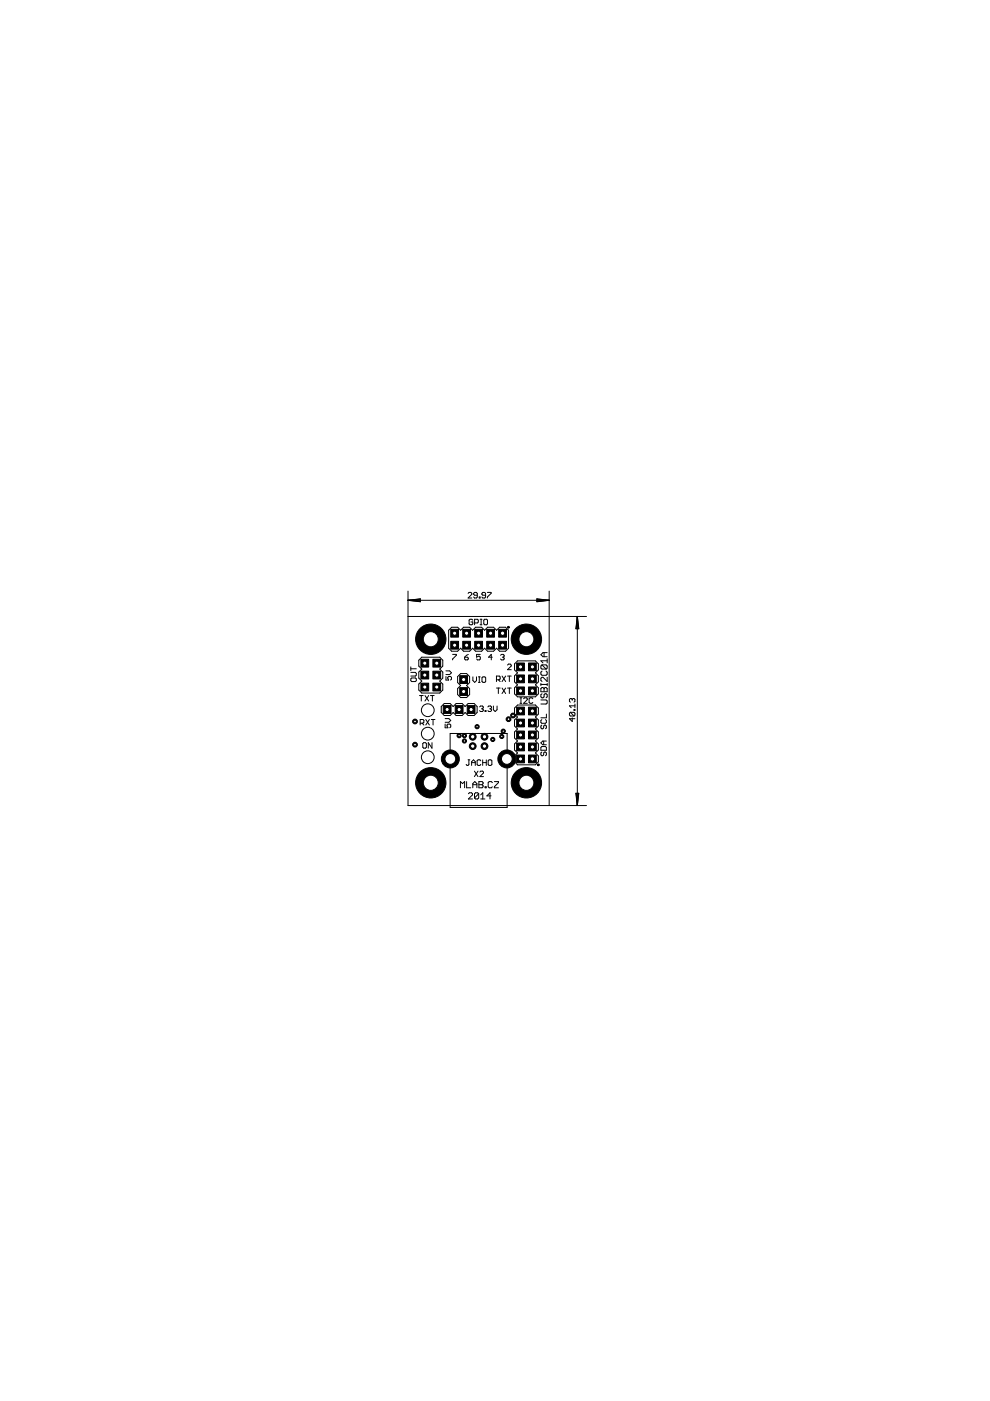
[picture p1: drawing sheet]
<svg xmlns="http://www.w3.org/2000/svg" width="210mm" height="297mm" viewBox="0 0 210 297" stroke-linecap="round" stroke-linejoin="round" font-family="sans-serif">
<g fill="none" stroke="#000" stroke-width=".21">
<path d="M89.4 139.3h3.8l.7 .7v1.2l-.7 .7 .7 .6v1.3l-.7 .6 .7 .6v1.3l-.7 .6h-3.8l-.6-.6v-1.3l.6-.6-.6-.6v-1.3l.6-.6-.6-.7v-1.2zM95.1 133.6l.7-.6h1.2l.7 .6 .6-.6h1.3l.6 .6 .6-.6h1.3l.6 .6 .7-.6h1.2l.7 .6 .6-.6h1.3l.6 .6v3.8l-.6 .7h-1.3l-.6-.7-.7 .7h-1.2l-.7-.7-.6 .7h-1.3l-.6-.7-.6 .7h-1.3l-.6-.7-.7 .7h-1.2l-.7-.7zM96 138.7h.8v.2l-.8 .8v.2M98.5 139.3h.6l.2 .4-.2 .2h-.4l-.2-.2zM99.3 138.7l-.8 .6M100.2 131.5l-.1-.2h-.4l-.2 .2v.8l.2 .2h.4l.1-.2v-.4h-.4M100.6 132.1h.6l.2-.2v-.4l-.2-.2h-.6v1.2M101.8 131.3h.4M101.8 132.5h.4M101.8 138.7h-.8v.6l.4-.2 .4 .2v.4l-.2 .2h-.4l-.2-.2M102 131.3v1.2M102.8 131.3h.4l.2 .2v.8l-.2 .2h-.4l-.2-.2v-.8z"/>
<path d="M104.4 139.3h-.8l.6-.6v1.2M106.1 138.9l.2-.2h.4l.2 .2-.2 .4M106.5 139.3h.2M106.7 139.3l.2 .2-.2 .4h-.4l-.2-.2M115.4 138.4v.8M116 139.7v.8M116 138.4h-.9l-.4 .4 .4 .4h.9M87.1 141.4v.8M87.1 142.6h1l.2 .2v.4l-.2 .1h-1M87.1 141.8h1.2M87.3 143.7h.8l.2 .2v.4l-.2 .2h-.8l-.2-.2v-.4zM88.9 147.5h.8"/>
<path d="M89.1 153.3h.6l.2-.2v-.4l-.2-.2h-.6v1.2M89.3 147.5v1.1M89.5 153.3l.4 .4M89.8 157.5h.4l.2 .1v.8l-.2 .2h-.4l-.2-.2v-.8zM90.1 147.5l.8 1.1M90.3 152.5l.7 1.2M90.9 147.5l-.8 1.1M91 152.5l-.7 1.2M91.3 147.5h.8M91.4 152.5h.8M91.6 157.5v1.1l-.8-1.1v1.1M91.7 147.5v1.1"/>
<path d="M91.8 152.5v1.2M93.6 149.8l.6-.6h1.2l.7 .6 .6-.6h1.3l.6 .6 .7-.6h1.2l.7 .6v1.3l-.7 .6h-1.2l-.7-.6-.6 .6h-1.3l-.6-.6-.7 .6h-1.2l-.6-.6zM94.4 153.5v.8h.6l-.2-.4 .2-.4h.4l.2 .2v.4l-.2 .2M94.4 152.4h.8l.4 .3-.4 .4h-.8M94.6 143.4v.8h.5l-.2-.4 .2-.4h.4l.2 .2v.4l-.2 .2M94.6 142.2h.7l.4 .4-.4 .4h-.7M95.4 155.5h12.1v15.7h-12.1zM97.7 142.8h1.2l.7 .6v1.3l-.7 .7 .7 .6v1.3l-.7 .6h-1.2l-.7-.6v-1.3l.7-.6-.7-.7v-1.3zM100.3 143.5v.8l.3 .4 .4-.4v-.8M101.4 144.7h.4M101.4 143.5h.4M101.6 143.5v1.2"/>
<path d="M101.7 149.9l.2-.2h.4l.2 .2-.2 .4M102.1 150.3h.2M102.2 143.7l.2-.2h.4l.2 .2v.8l-.2 .2h-.4l-.2-.2zM102.3 150.3l.2 .2-.2 .4h-.4l-.2-.2M102.8 150.7h.2v.2h-.2zM103.4 149.9l.2-.2h.4l.2 .2-.2 .4M103.8 150.3h.2M104 150.3l.2 .2-.2 .4h-.4l-.2-.2M104.6 149.7v.8l.4 .4 .4-.4v-.8M105.3 144.1h.6l.1-.2v-.4l-.1-.2h-.6v1.2M105.3 145.9h.7M105.7 145.9v1.1"/>
<path d="M105.7 144.1l.3 .4M106.4 145.9l.8 1.1M106.4 143.3l.8 1.2M107.2 145.9l-.8 1.1M107.2 143.3l-.8 1.2M107.6 143.3h.8M107.6 141l.2-.2h.4l.2 .2v.2l-.8 .8h.8M107.6 145.9h.8M108 143.3v1.2M108 145.9v1.1M109.1 150.1l.6-.6h3.8l.7 .6v1.3l-.7 .6 .7 .7v1.2l-.7 .7 .7 .6v1.3l-.7 .6 .7 .6v1.3l-.7 .6 .7 .7v1.2l-.7 .7h-3.8l-.6-.7v-1.2l.6-.7-.6-.6v-1.3l.6-.6-.6-.6v-1.3l.6-.6-.6-.7v-1.2l.6-.7-.6-.6zM109.7 140.1h3.8l.7 .7v1.2l-.7 .7 .7 .6v1.3l-.7 .6 .7 .6v1.3l-.7 .6h-3.8l-.6-.6v-1.3l.6-.6-.6-.6v-1.3l.6-.6-.6-.7v-1.2z"/>
<path d="M110.2 148h.4M110.2 149.1h.4M110.4 148v1.1M111 148.1l.2-.1h.4l.2 .1v.2l-.8 .8h.8M113 148.1l-.2-.1h-.4l-.2 .1v.8l.2 .2h.4l.2-.2M114.7 148.4h1.1l.2 .2v.5l-.2 .2h-1.1M114.7 146l.2-.2 .5 .2 .4-.2 .2 .2v.7h-1.3zM114.7 144.9v.5M114.7 145.1h1.3M114.9 152.6l-.2 .2v.4l.2 .2h.8l.1-.2v-.4l-.1-.2M114.9 153.7l-.2 .2v.4l.4 .2 .2-.2v-.4l.4-.2 .1 .2v.4l-.1 .2M114.9 158.3h.8l.1 .2v.6h-1.1v-.6z"/>
<path d="M114.9 159.4l-.2 .2v.4l.4 .2 .2-.2v-.4l.4-.2 .1 .2v.4l-.1 .2M114.9 141h.9l.2 .2v.4l-.2 .3M114.9 142.3l-.2 .2v.4l.2 .3h.9l.2-.3v-.4l-.2-.2M114.9 147.1l-.2 .2v.4l.4 .3 .3-.3v-.4l.4-.2 .2 .2v.4l-.2 .3M114.9 141l-.2 .2v.4l.2 .3h.9M114.9 141l.9 .9M115.3 157.1v.8M115.4 146v.7M115.8 151.4v.8h-1.1M115.8 157.1h-.7l-.4 .4 .4 .4h.7M116 143.6v.9l-.9-.9-.4 .2v.5l.2 .2M116 144.9v.5"/>
<path d="M116 140.1h-1.3l.4 .4M97.6 167v-1.3l.5 .4 .4-.4v1.3M98.9 165.7v1.3h.9M99.2 161.1h.4M99.3 168.3l.2-.2h.5l.2 .2v.2l-.9 .9h.9M99.4 161.1v1l-.2 .2-.4-.2M100 162.3v-.8l.4-.4 .4 .4v.8M100 161.7h.8M100.2 167v-.9l.5-.4 .4 .4v.9M100.2 166.4h.9M100.6 163.5l.7 1.2M101.3 163.5l-.7 1.2"/>
<path d="M101.5 168.3l-.2-.2h-.5l-.2 .2v.9M101.5 168.3v.9l-.2 .2h-.5l-.2-.2M101.5 168.3l-.9 .9M101.5 165.7h.7l.2 .2-.2 .5 .2 .4-.2 .2h-.7zM101.5 166.4h.7M101.7 163.7l.2-.2h.4l.2 .2v.2l-.8 .8h.8M101.9 169.4h.9M101.9 168.5l.5-.4v1.3M101.9 161.3l-.2-.2h-.3l-.2 .2v.8l.2 .2h.3l.2-.2M102.3 161.1v1.2M102.3 161.7h.8M102.8 166.8h.3v.2h-.3z"/>
<path d="M103.1 161.1v1.2M103.7 161.1h.4l.2 .2v.8l-.2 .2h-.4l-.2-.2v-.8zM104.1 168.7h-.9l.7-.6v1.3M104.4 165.9l-.2-.2h-.5l-.2 .2v.9l.2 .2h.5l.2-.2M104.8 165.7h.9v.2l-.9 .9v.2h.9"/>
</g>
<g fill="#000" stroke="#000" stroke-width=".21">
<path d="M96.1 134h.5v.5h-.5zM96.1 136.5h.5v.6h-.5zM98.7 134h.5v.5h-.5zM98.7 136.5h.5v.6h-.5zM101.2 134h.5v.5h-.5zM101.2 136.5h.5v.6h-.5zM103.8 134h.5v.5h-.5zM103.8 136.5h.5v.6h-.5zM106.3 134h.5v.5h-.5zM106.3 136.5h.5v.6h-.5zM89.8 145.4h.5v.5h-.5zM89.8 142.9h.5v.5h-.5z"/>
<path d="M89.8 140.4h.5v.5h-.5zM92.4 142.9h.5v.5h-.5zM92.4 145.4h.5v.5h-.5zM92.4 140.4h.5v.5h-.5zM94.6 150.2h.5v.5h-.5zM97.1 150.2h.5v.5h-.5zM98 143.8h.6v.5h-.6zM98 146.4h.6v.5h-.6zM99.6 150.2h.5v.5h-.5zM110.1 158.1h.5v.5h-.5zM110.1 155.6h.5v.5h-.5zM110.1 153h.5v.5h-.5z"/>
<path d="M110.1 150.5h.5v.5h-.5zM110.1 146.2h.5v.5h-.5zM110.1 143.7h.5v.5h-.5zM110.1 141.1h.5v.5h-.5zM112.6 158.1h.5v.5h-.5zM112.6 155.6h.5v.5h-.5zM112.6 150.5h.5v.5h-.5zM112.6 153h.5v.5h-.5zM112.6 143.7h.5v.5h-.5zM112.6 146.2h.5v.5h-.5zM112.6 141.1h.5v.5h-.5zM110.1 160.7h.5v.5h-.5z"/>
<path d="M112.6 160.7h.5v.5h-.5z"/>
</g>
<g fill="#000" stroke="#000" stroke-width=".21">
<path d="M107.7 132.9h.2v.2h-.2l-.1-.1h.3h-.3z" fill-rule="evenodd"/>
<path d="M114 162h.3v.3h-.3v-.1h.2h-.2z" fill-rule="evenodd"/>
<circle cx="102.7" cy="156.2" r=".72"/>
</g>
<circle cx="102.7" cy="156.2" r=".47" fill="#fff" stroke="#000" stroke-width=".21"/>
<circle cx="100.2" cy="156.2" r=".72" fill="#000" stroke="#000" stroke-width=".21"/>
<circle cx="100.2" cy="156.2" r=".47" fill="#fff" stroke="#000" stroke-width=".21"/>
<circle cx="100.2" cy="158.2" r=".72" fill="#000" stroke="#000" stroke-width=".21"/>
<circle cx="100.2" cy="158.2" r=".47" fill="#fff" stroke="#000" stroke-width=".21"/>
<circle cx="102.7" cy="158.2" r=".72" fill="#000" stroke="#000" stroke-width=".21"/>
<circle cx="102.7" cy="158.2" r=".47" fill="#fff" stroke="#000" stroke-width=".21"/>
<circle cx="95.5" cy="160.9" r="1.91" fill="#000" stroke="#000" stroke-width=".21"/>
<circle cx="95.5" cy="160.9" r="1.14" fill="#fff" stroke="#000" stroke-width=".21"/>
<circle cx="107.5" cy="160.9" r="1.91" fill="#000" stroke="#000" stroke-width=".21"/>
<circle cx="107.5" cy="160.9" r="1.14" fill="#fff" stroke="#000" stroke-width=".21"/>
<path d="M97.5 145.8h1.6v1.6h-1.6z" fill="#000" stroke="#000" stroke-width=".21"/>
<circle cx="98.3" cy="146.6" r=".44" fill="#fff" stroke="#000" stroke-width=".21"/>
<path d="M97.5 143.3h1.6v1.6h-1.6z" fill="#000" stroke="#000" stroke-width=".21"/>
<circle cx="98.3" cy="144.1" r=".44" fill="#fff" stroke="#000" stroke-width=".21"/>
<path d="M112.1 160.1h1.6v1.6h-1.6z" fill="#000" stroke="#000" stroke-width=".21"/>
<circle cx="112.9" cy="160.9" r=".47" fill="#fff" stroke="#000" stroke-width=".21"/>
<path d="M112.1 157.5h1.6v1.7h-1.6z" fill="#000" stroke="#000" stroke-width=".21"/>
<circle cx="112.9" cy="158.4" r=".44" fill="#fff" stroke="#000" stroke-width=".21"/>
<path d="M112.1 155h1.6v1.7h-1.6z" fill="#000" stroke="#000" stroke-width=".21"/>
<circle cx="112.9" cy="155.8" r=".44" fill="#fff" stroke="#000" stroke-width=".21"/>
<path d="M112.1 152.5h1.6v1.6h-1.6z" fill="#000" stroke="#000" stroke-width=".21"/>
<circle cx="112.9" cy="153.3" r=".44" fill="#fff" stroke="#000" stroke-width=".21"/>
<path d="M112.1 149.9h1.6v1.7h-1.6z" fill="#000" stroke="#000" stroke-width=".21"/>
<circle cx="112.9" cy="150.7" r=".44" fill="#fff" stroke="#000" stroke-width=".21"/>
<path d="M109.5 160.1h1.7v1.6h-1.7z" fill="#000" stroke="#000" stroke-width=".21"/>
<circle cx="110.4" cy="160.9" r=".44" fill="#fff" stroke="#000" stroke-width=".21"/>
<path d="M109.5 157.5h1.7v1.7h-1.7z" fill="#000" stroke="#000" stroke-width=".21"/>
<circle cx="110.4" cy="158.4" r=".44" fill="#fff" stroke="#000" stroke-width=".21"/>
<path d="M109.5 155h1.7v1.7h-1.7z" fill="#000" stroke="#000" stroke-width=".21"/>
<circle cx="110.4" cy="155.8" r=".44" fill="#fff" stroke="#000" stroke-width=".21"/>
<path d="M109.5 152.5h1.7v1.6h-1.7z" fill="#000" stroke="#000" stroke-width=".21"/>
<circle cx="110.4" cy="153.3" r=".44" fill="#fff" stroke="#000" stroke-width=".21"/>
<path d="M109.5 149.9h1.7v1.7h-1.7z" fill="#000" stroke="#000" stroke-width=".21"/>
<circle cx="110.4" cy="150.7" r=".44" fill="#fff" stroke="#000" stroke-width=".21"/>
<circle cx="91.3" cy="166" r="3.2" fill="#000" stroke="#000" stroke-width=".21"/>
<circle cx="91.3" cy="166" r="1.6" fill="#fff" stroke="#000" stroke-width=".21"/>
<circle cx="91.3" cy="135.5" r="3.2" fill="#000" stroke="#000" stroke-width=".21"/>
<circle cx="91.3" cy="135.5" r="1.6" fill="#fff" stroke="#000" stroke-width=".21"/>
<circle cx="111.6" cy="166" r="3.2" fill="#000" stroke="#000" stroke-width=".21"/>
<circle cx="111.6" cy="166" r="1.6" fill="#fff" stroke="#000" stroke-width=".21"/>
<circle cx="111.6" cy="135.5" r="3.2" fill="#000" stroke="#000" stroke-width=".21"/>
<circle cx="111.6" cy="135.5" r="1.6" fill="#fff" stroke="#000" stroke-width=".21"/>
<path d="M99.1 149.6h1.6v1.7h-1.6z" fill="#000" stroke="#000" stroke-width=".21"/>
<circle cx="99.9" cy="150.4" r=".44" fill="#fff" stroke="#000" stroke-width=".21"/>
<path d="M96.5 149.6h1.7v1.7h-1.7z" fill="#000" stroke="#000" stroke-width=".21"/>
<circle cx="97.3" cy="150.4" r=".44" fill="#fff" stroke="#000" stroke-width=".21"/>
<path d="M94 149.6h1.6v1.7h-1.6z" fill="#000" stroke="#000" stroke-width=".21"/>
<circle cx="94.8" cy="150.4" r=".44" fill="#fff" stroke="#000" stroke-width=".21"/>
<path d="M112.1 145.6h1.6v1.7h-1.6z" fill="#000" stroke="#000" stroke-width=".21"/>
<circle cx="112.9" cy="146.5" r=".44" fill="#fff" stroke="#000" stroke-width=".21"/>
<path d="M112.1 143.1h1.6v1.7h-1.6z" fill="#000" stroke="#000" stroke-width=".21"/>
<circle cx="112.9" cy="143.9" r=".44" fill="#fff" stroke="#000" stroke-width=".21"/>
<path d="M112.1 140.6h1.6v1.6h-1.6z" fill="#000" stroke="#000" stroke-width=".21"/>
<circle cx="112.9" cy="141.4" r=".44" fill="#fff" stroke="#000" stroke-width=".21"/>
<path d="M109.5 145.6h1.7v1.7h-1.7z" fill="#000" stroke="#000" stroke-width=".21"/>
<circle cx="110.4" cy="146.5" r=".44" fill="#fff" stroke="#000" stroke-width=".21"/>
<path d="M109.5 143.1h1.7v1.7h-1.7z" fill="#000" stroke="#000" stroke-width=".21"/>
<circle cx="110.4" cy="143.9" r=".44" fill="#fff" stroke="#000" stroke-width=".21"/>
<path d="M109.5 140.6h1.7v1.6h-1.7z" fill="#000" stroke="#000" stroke-width=".21"/>
<circle cx="110.4" cy="141.4" r=".44" fill="#fff" stroke="#000" stroke-width=".21"/>
<path d="M105.7 133.4h1.7v1.7h-1.7z" fill="#000" stroke="#000" stroke-width=".21"/>
<circle cx="106.6" cy="134.3" r=".47" fill="#fff" stroke="#000" stroke-width=".21"/>
<path d="M103.2 133.4h1.6v1.7h-1.6z" fill="#000" stroke="#000" stroke-width=".21"/>
<circle cx="104" cy="134.3" r=".44" fill="#fff" stroke="#000" stroke-width=".21"/>
<path d="M100.6 133.4h1.7v1.7h-1.7z" fill="#000" stroke="#000" stroke-width=".21"/>
<circle cx="101.5" cy="134.3" r=".44" fill="#fff" stroke="#000" stroke-width=".21"/>
<path d="M98.1 133.4h1.7v1.7h-1.7z" fill="#000" stroke="#000" stroke-width=".21"/>
<circle cx="98.9" cy="134.3" r=".44" fill="#fff" stroke="#000" stroke-width=".21"/>
<path d="M95.6 133.4h1.6v1.7h-1.6z" fill="#000" stroke="#000" stroke-width=".21"/>
<circle cx="96.4" cy="134.3" r=".44" fill="#fff" stroke="#000" stroke-width=".21"/>
<path d="M105.7 136h1.7v1.6h-1.7z" fill="#000" stroke="#000" stroke-width=".21"/>
<circle cx="106.6" cy="136.8" r=".44" fill="#fff" stroke="#000" stroke-width=".21"/>
<path d="M103.2 136h1.6v1.6h-1.6z" fill="#000" stroke="#000" stroke-width=".21"/>
<circle cx="104" cy="136.8" r=".44" fill="#fff" stroke="#000" stroke-width=".21"/>
<path d="M100.6 136h1.7v1.6h-1.7z" fill="#000" stroke="#000" stroke-width=".21"/>
<circle cx="101.5" cy="136.8" r=".44" fill="#fff" stroke="#000" stroke-width=".21"/>
<path d="M98.1 136h1.7v1.6h-1.7z" fill="#000" stroke="#000" stroke-width=".21"/>
<circle cx="98.9" cy="136.8" r=".44" fill="#fff" stroke="#000" stroke-width=".21"/>
<path d="M95.6 136h1.6v1.6h-1.6z" fill="#000" stroke="#000" stroke-width=".21"/>
<circle cx="96.4" cy="136.8" r=".44" fill="#fff" stroke="#000" stroke-width=".21"/>
<path d="M91.8 144.8h1.6v1.7h-1.6z" fill="#000" stroke="#000" stroke-width=".21"/>
<circle cx="92.6" cy="145.7" r=".44" fill="#fff" stroke="#000" stroke-width=".21"/>
<path d="M91.8 142.3h1.6v1.7h-1.6z" fill="#000" stroke="#000" stroke-width=".21"/>
<circle cx="92.6" cy="143.1" r=".44" fill="#fff" stroke="#000" stroke-width=".21"/>
<path d="M91.8 139.8h1.6v1.6h-1.6z" fill="#000" stroke="#000" stroke-width=".21"/>
<circle cx="92.6" cy="140.6" r=".44" fill="#fff" stroke="#000" stroke-width=".21"/>
<path d="M89.2 144.8h1.7v1.7h-1.7z" fill="#000" stroke="#000" stroke-width=".21"/>
<circle cx="90.1" cy="145.7" r=".44" fill="#fff" stroke="#000" stroke-width=".21"/>
<path d="M89.2 142.3h1.7v1.7h-1.7z" fill="#000" stroke="#000" stroke-width=".21"/>
<circle cx="90.1" cy="143.1" r=".44" fill="#fff" stroke="#000" stroke-width=".21"/>
<path d="M89.2 139.8h1.7v1.6h-1.7z" fill="#000" stroke="#000" stroke-width=".21"/>
<circle cx="90.1" cy="140.6" r=".44" fill="#fff" stroke="#000" stroke-width=".21"/>
<circle cx="97.3" cy="156" r=".44" fill="#000" stroke="#000" stroke-width=".21"/>
<circle cx="97.3" cy="156" r=".25" fill="#fff" stroke="#000" stroke-width=".21"/>
<circle cx="98.5" cy="156" r=".44" fill="#000" stroke="#000" stroke-width=".21"/>
<circle cx="98.5" cy="156" r=".25" fill="#fff" stroke="#000" stroke-width=".21"/>
<circle cx="98.5" cy="157.1" r=".44" fill="#000" stroke="#000" stroke-width=".21"/>
<circle cx="98.5" cy="157.1" r=".25" fill="#fff" stroke="#000" stroke-width=".21"/>
<circle cx="104.5" cy="156.8" r=".44" fill="#000" stroke="#000" stroke-width=".21"/>
<circle cx="104.5" cy="156.8" r=".25" fill="#fff" stroke="#000" stroke-width=".21"/>
<circle cx="106.4" cy="156.1" r=".44" fill="#000" stroke="#000" stroke-width=".21"/>
<circle cx="106.4" cy="156.1" r=".25" fill="#fff" stroke="#000" stroke-width=".21"/>
<circle cx="106.7" cy="155" r=".44" fill="#000" stroke="#000" stroke-width=".21"/>
<circle cx="106.7" cy="155" r=".25" fill="#fff" stroke="#000" stroke-width=".21"/>
<circle cx="88" cy="153" r=".51" fill="#000" stroke="#000" stroke-width=".21"/>
<circle cx="88" cy="153" r=".3" fill="#fff" stroke="#000" stroke-width=".21"/>
<circle cx="107.8" cy="152.5" r=".51" fill="#000" stroke="#000" stroke-width=".21"/>
<circle cx="107.8" cy="152.5" r=".3" fill="#fff" stroke="#000" stroke-width=".21"/>
<circle cx="88" cy="157.9" r=".51" fill="#000" stroke="#000" stroke-width=".21"/>
<circle cx="88" cy="157.9" r=".3" fill="#fff" stroke="#000" stroke-width=".21"/>
<circle cx="108.8" cy="151.7" r=".51" fill="#000" stroke="#000" stroke-width=".21"/>
<circle cx="108.8" cy="151.7" r=".3" fill="#fff" stroke="#000" stroke-width=".21"/>
<circle cx="101.2" cy="154.1" r=".44" fill="#000" stroke="#000" stroke-width=".21"/>
<circle cx="101.2" cy="154.1" r=".25" fill="#fff" stroke="#000" stroke-width=".21"/>
<g fill="none" stroke="#000" stroke-width=".21">
<path d="M86.5 125.3v45.5h37.9M86.5 130.7h37.9M86.5 127.3h29.9M86.5 127.3l2.6-.3v.6zM86.5 127.3l2.6 .1M86.5 127.3l2.6 .2M89.1 127.1l-2.6 .2M89.1 127l-2.6 .3M99.3 125.8l.1-.2h.4l.2 .2v.2l-.7 .8h.7M101.2 126.2h-.6l-.2-.2 .2-.4h.4l.2 .2v.8l-.2 .2h-.4l-.2-.2M101.6 126.6h.2v.2h-.2zM103 126.2h-.6l-.2-.2 .2-.4h.4l.2 .2v.8l-.2 .2h-.4l-.2-.2"/>
<path d="M103.3 125.6h.8v.2l-.8 .8v.2M113.8 127l2.6 .3-2.6 .3zM113.8 127.1l2.6 .2M113.8 127l2.6 .3M116.4 125.3v45.5M116.4 127.3l-2.6 .1M116.4 127.3l-2.6 .2M122.4 130.7v40.1M122.4 130.7l.3 2.6h-.6zM122.4 130.7l-.1 2.6M122.4 130.7l.1 2.6M122.4 130.7l-.2 2.6"/>
<path d="M122.4 130.7l.3 2.6M120.9 151l-.2 .2v.4l.2 .2h.8M120.9 151h.8l.2 .2v.4l-.2 .2M120.9 151l.8 .8M121.3 152.2v.8l-.6-.6h1.2M121.3 148.3v.2M121.3 148.3l-.2-.2-.4 .2v.4l.2 .2M121.3 148.3l.2-.2 .4 .2v.4l-.2 .2M121.7 150.4h.2v.2h-.2zM121.9 149.3v.8M121.9 149.6h-1.2l.4 .5M122.1 168.2h.6l-.3 2.6z"/>
<path d="M122.2 168.2l.2 2.6M122.3 168.2l.1 2.6M122.5 168.2l-.1 2.6M122.7 168.2l-.3 2.6"/>
<circle cx="90.7" cy="150.6" r="1.35"/>
<circle cx="90.7" cy="155.6" r="1.35"/>
<circle cx="90.7" cy="160.5" r="1.35"/>
</g>
</svg>
